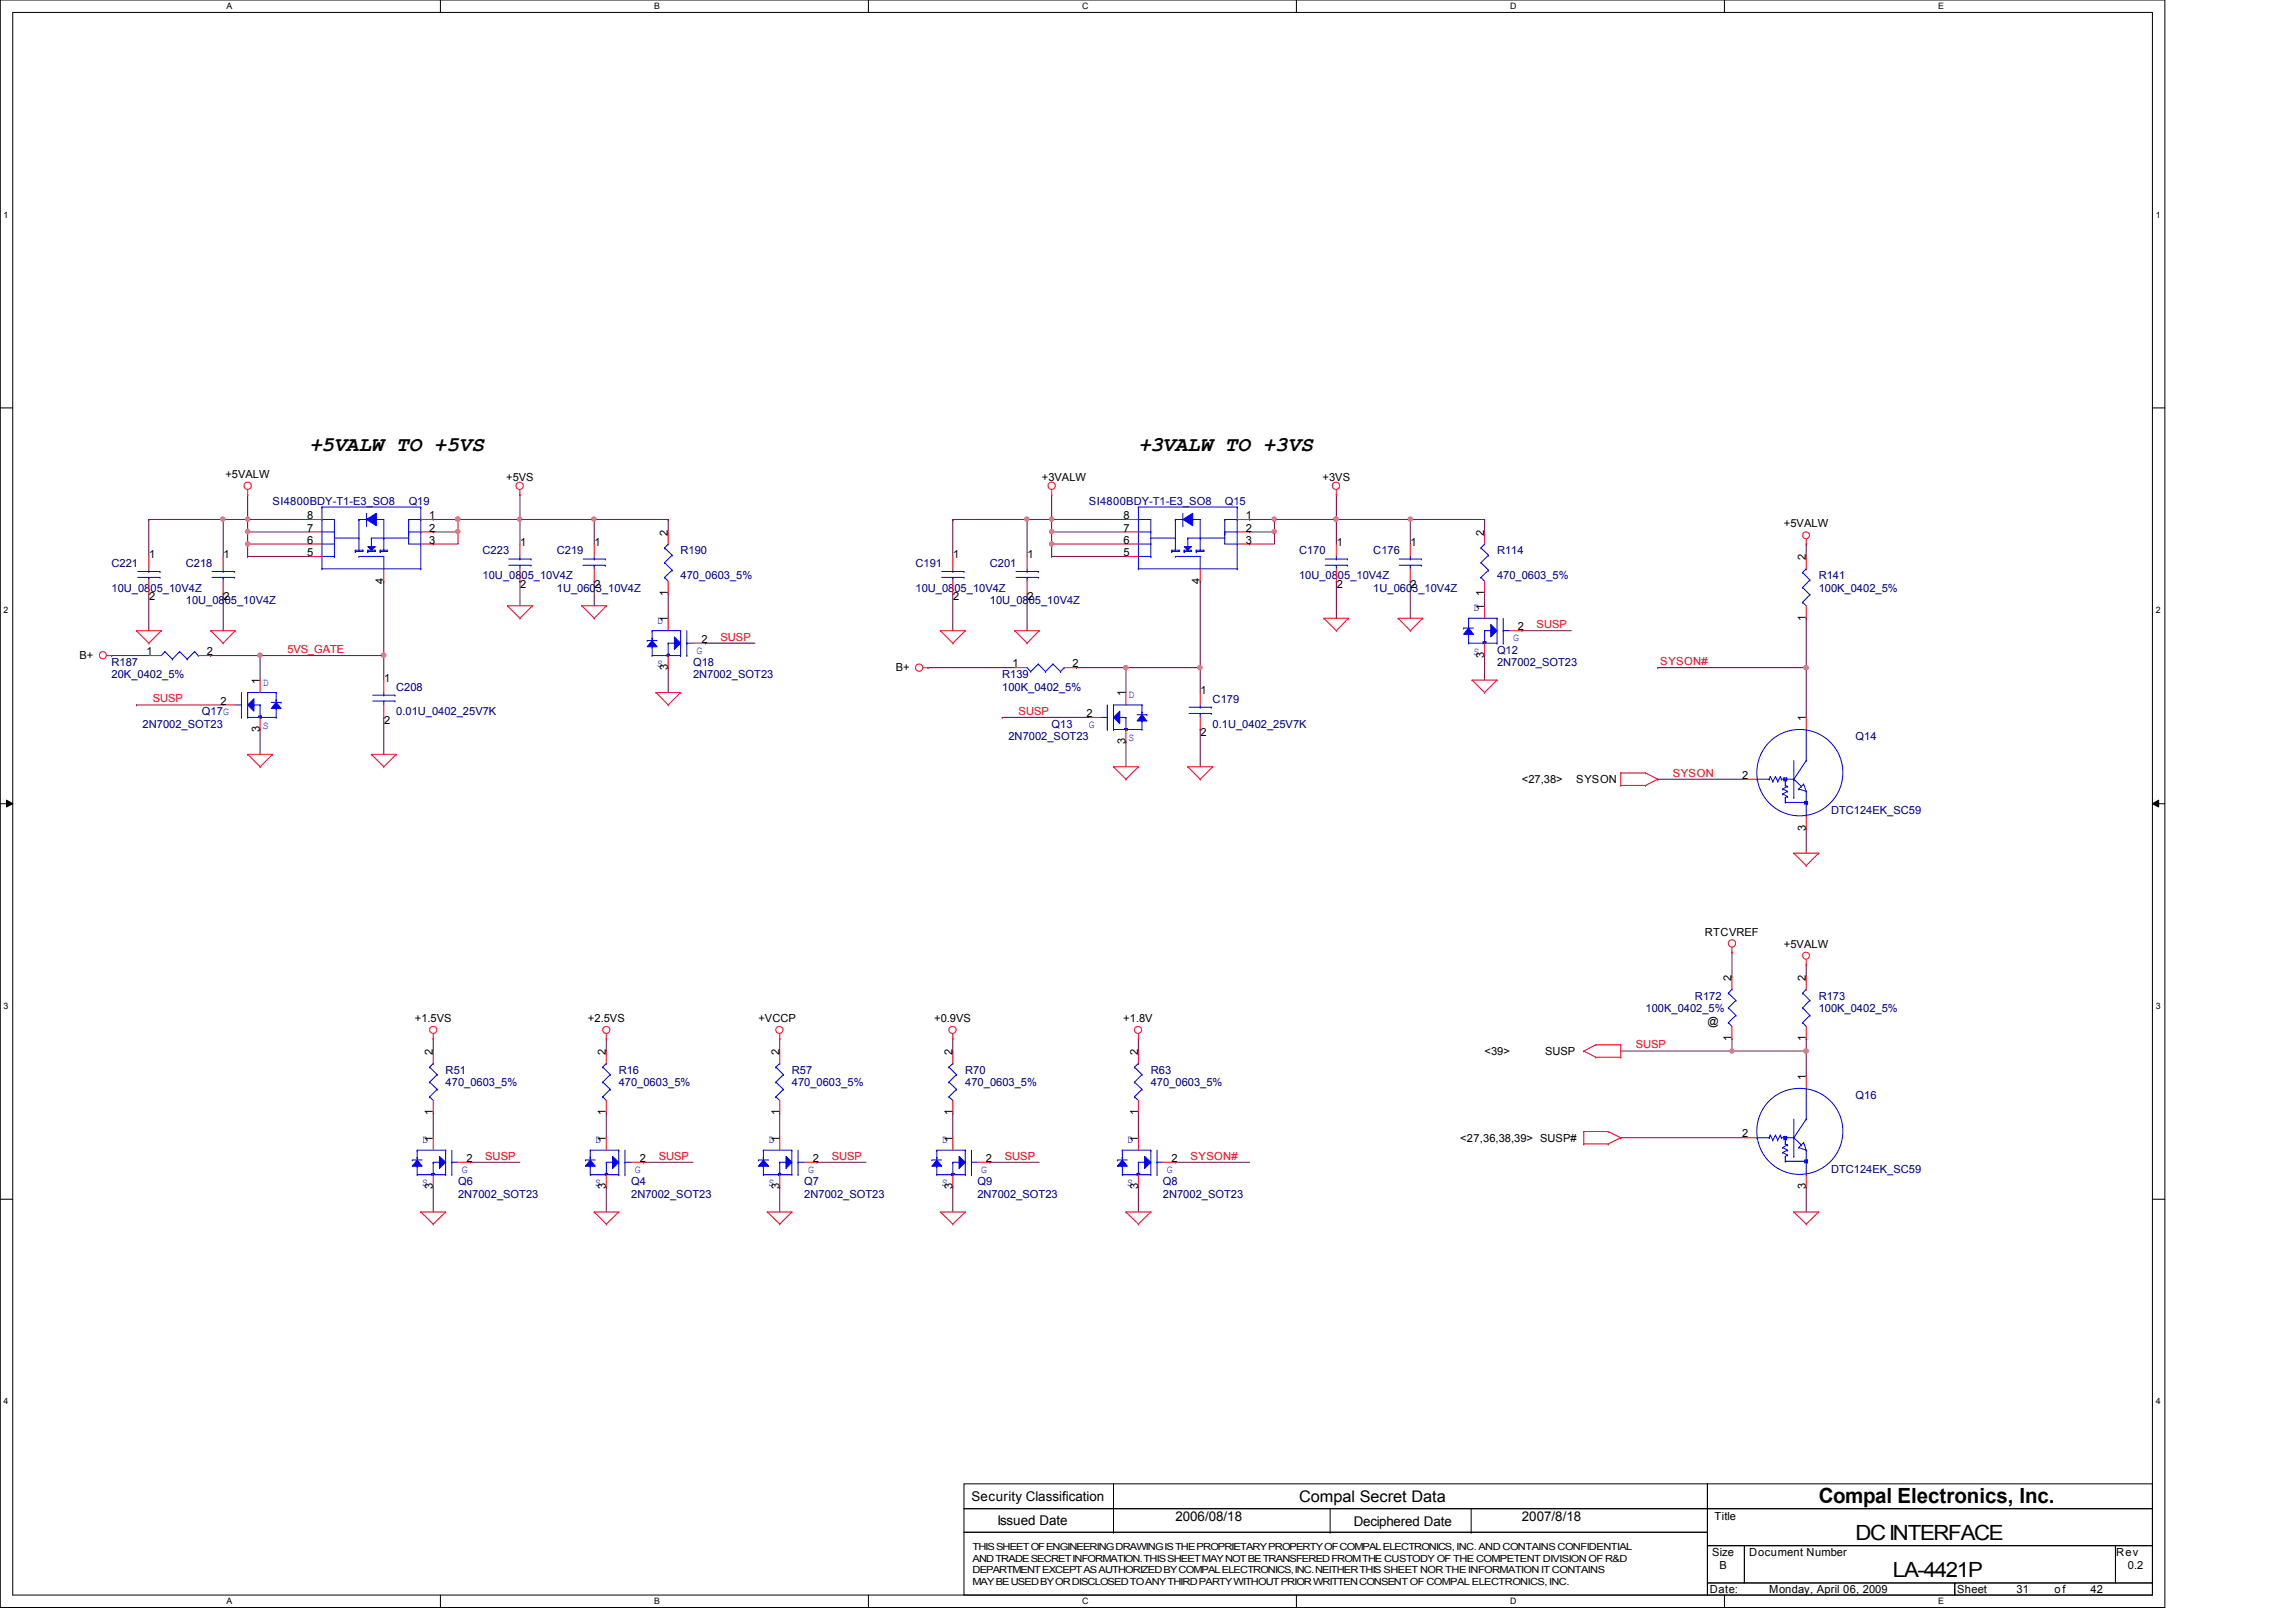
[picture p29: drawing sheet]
<svg xmlns="http://www.w3.org/2000/svg" width="297mm" height="210mm" viewBox="0 0 297 210" stroke-linecap="round" stroke-linejoin="round" font-family="sans-serif">
<defs><g id="words">
<g font-size="2.7">
<text x="40" y="58.3">+5VALW TO +5VS</text>
<text x="147.3" y="58.3">+3VALW TO +3VS</text>
<text x="235.3" y="194.6">Compal Electronics, Inc.</text>
<text x="240.1" y="199.3">DC INTERFACE</text>
<text x="244.9" y="204.1">LA-4421P</text>
</g>
<text font-size="2.1" x="168.1" y="194.4">Compal Secret Data</text>
<g font-size="1.7">
<text x="125.7" y="194.3">Security Classification</text>
<text x="129" y="197.3">Issued Date</text>
<text x="152.1" y="196.8">2006/08/18</text>
<text x="175.1" y="197.5">Deciphered Date</text>
<text x="196.9" y="196.8">2007/8/18</text>
</g>
<g font-size="1.4">
<text x="29.2" y="61.8">+5VALW</text>
<text x="65.5" y="62.2">+5VS</text>
<text x="134.8" y="62.2">+3VALW</text>
<text x="171.1" y="62.2">+3VS</text>
<text x="39.7" y="70.4">6</text>
<text x="39.7" y="72">5</text>
<text x="39.7" y="68.8">7</text>
<text x="39.7" y="67.2">8</text>
<text x="55.5" y="70.4">3</text>
<text x="55.5" y="68.8">2</text>
<text x="55.5" y="67.2">1</text>
<text x="67.3" y="70.6">1</text>
<text x="76.9" y="70.6">1</text>
<text x="86.4" y="69.3" transform="rotate(-90 86.4 69.3)">2</text>
<text x="145.4" y="70.4">6</text>
<text x="145.4" y="72">5</text>
<text x="145.4" y="68.8">7</text>
<text x="145.4" y="67.2">8</text>
<text x="161.2" y="70.4">3</text>
<text x="161.2" y="68.8">2</text>
<text x="161.2" y="67.2">1</text>
<text x="172.9" y="70.6">1</text>
<text x="182.5" y="70.6">1</text>
<text x="192" y="69.3" transform="rotate(-90 192 69.3)">2</text>
<text x="230.8" y="68.2">+5VALW</text>
<text x="19.3" y="72.2">1</text>
<text x="19.3" y="77.7">2</text>
<text x="28.9" y="72.2">1</text>
<text x="28.9" y="77.7">2</text>
<text x="49.6" y="75.5" transform="rotate(-90 49.6 75.5)">4</text>
<text x="67.3" y="76.1">2</text>
<text x="76.9" y="76.1">2</text>
<text x="86.4" y="77.1" transform="rotate(-90 86.4 77.1)">1</text>
<text x="123.3" y="72.2">1</text>
<text x="123.3" y="77.7">2</text>
<text x="132.9" y="72.2">1</text>
<text x="132.9" y="77.7">2</text>
<text x="155.2" y="75.5" transform="rotate(-90 155.2 75.5)">4</text>
<text x="172.9" y="76.1">2</text>
<text x="182.5" y="76.1">2</text>
<text x="192" y="77.1" transform="rotate(-90 192 77.1)">1</text>
<text x="233.6" y="72.5" transform="rotate(-90 233.6 72.5)">2</text>
<text x="86.4" y="80.5" transform="rotate(-90 86.4 80.5)">1</text>
<text x="90.8" y="83.2">2</text>
<text x="192" y="78.9" transform="rotate(-90 192 78.9)">1</text>
<text x="196.4" y="81.6">2</text>
<text x="233.6" y="80.3" transform="rotate(-90 233.6 80.3)">1</text>
<text x="10.3" y="85.2">B+</text>
<text x="19" y="84.8">1</text>
<text x="26.8" y="84.8">2</text>
<text x="33.6" y="88.5" transform="rotate(-90 33.6 88.5)">1</text>
<text x="49.7" y="88.2">1</text>
<text x="86.4" y="86.7" transform="rotate(-90 86.4 86.7)">3</text>
<text x="115.9" y="86.8">B+</text>
<text x="131" y="86.4">1</text>
<text x="138.8" y="86.4">2</text>
<text x="155.3" y="89.8">1</text>
<text x="192" y="85.1" transform="rotate(-90 192 85.1)">3</text>
<text x="28.5" y="91.2">2</text>
<text x="33.6" y="94.7" transform="rotate(-90 33.6 94.7)">3</text>
<text x="49.7" y="93.7">2</text>
<text x="140.5" y="92.8">2</text>
<text x="145.6" y="90.1" transform="rotate(-90 145.6 90.1)">1</text>
<text x="155.3" y="95.3">2</text>
<text x="233.6" y="93.3" transform="rotate(-90 233.6 93.3)">1</text>
<text x="145.6" y="96.3" transform="rotate(-90 145.6 96.3)">3</text>
<text x="196.9" y="101.4">&lt;27,38&gt;</text>
<text x="203.9" y="101.4">SYSON</text>
<text x="225.4" y="100.8">2</text>
<text x="233.6" y="107.5" transform="rotate(-90 233.6 107.5)">3</text>
<text x="220.6" y="121.1">RTCVREF</text>
<text x="230.8" y="122.6">+5VALW</text>
<text x="224" y="126.9" transform="rotate(-90 224 126.9)">2</text>
<text x="233.6" y="126.9" transform="rotate(-90 233.6 126.9)">2</text>
<text x="53.7" y="132.2">+1.5VS</text>
<text x="56" y="136.5" transform="rotate(-90 56 136.5)">2</text>
<text x="76.1" y="132.2">+2.5VS</text>
<text x="78.4" y="136.5" transform="rotate(-90 78.4 136.5)">2</text>
<text x="98.1" y="132.2">+VCCP</text>
<text x="100.8" y="136.5" transform="rotate(-90 100.8 136.5)">2</text>
<text x="120.9" y="132.2">+0.9VS</text>
<text x="123.2" y="136.5" transform="rotate(-90 123.2 136.5)">2</text>
<text x="145.3" y="132.2">+1.8V</text>
<text x="147.2" y="136.5" transform="rotate(-90 147.2 136.5)">2</text>
<text x="192.1" y="136.6">&lt;39&gt;</text>
<text x="199.9" y="136.6">SUSP</text>
<text x="220.9" y="132.6">@</text>
<text x="224" y="134.7" transform="rotate(-90 224 134.7)">1</text>
<text x="233.6" y="134.7" transform="rotate(-90 233.6 134.7)">1</text>
<text x="233.6" y="139.7" transform="rotate(-90 233.6 139.7)">1</text>
<text x="56" y="147.7" transform="rotate(-90 56 147.7)">1</text>
<text x="56" y="144.3" transform="rotate(-90 56 144.3)">1</text>
<text x="78.4" y="147.7" transform="rotate(-90 78.4 147.7)">1</text>
<text x="78.4" y="144.3" transform="rotate(-90 78.4 144.3)">1</text>
<text x="100.8" y="147.7" transform="rotate(-90 100.8 147.7)">1</text>
<text x="100.8" y="144.3" transform="rotate(-90 100.8 144.3)">1</text>
<text x="123.2" y="147.7" transform="rotate(-90 123.2 147.7)">1</text>
<text x="123.2" y="144.3" transform="rotate(-90 123.2 144.3)">1</text>
<text x="147.2" y="147.7" transform="rotate(-90 147.2 147.7)">1</text>
<text x="147.2" y="144.3" transform="rotate(-90 147.2 144.3)">1</text>
<text x="188.9" y="147.8">&lt;27,36,38,39&gt; SUSP#</text>
<text x="225.4" y="147.2">2</text>
<text x="56" y="153.9" transform="rotate(-90 56 153.9)">3</text>
<text x="60.4" y="150.4">2</text>
<text x="78.4" y="153.9" transform="rotate(-90 78.4 153.9)">3</text>
<text x="82.8" y="150.4">2</text>
<text x="100.8" y="153.9" transform="rotate(-90 100.8 153.9)">3</text>
<text x="105.2" y="150.4">2</text>
<text x="123.2" y="153.9" transform="rotate(-90 123.2 153.9)">3</text>
<text x="127.5" y="150.4">2</text>
<text x="147.2" y="153.9" transform="rotate(-90 147.2 153.9)">3</text>
<text x="151.6" y="150.4">2</text>
<text x="233.6" y="153.9" transform="rotate(-90 233.6 153.9)">3</text>
<text x="221.8" y="196.8">Title</text>
<text x="221.5" y="201.4">Size</text>
<text x="222.5" y="203">B</text>
<text x="226.3" y="201.4">Document Number</text>
<text x="273.8" y="201.4">Rev</text>
<text x="275.3" y="203">0.2</text>
<text x="221.2" y="206.2">Date:</text>
<text x="228.9" y="206.2">Monday, April 06, 2009</text>
<text x="253.2" y="206.2">Sheet</text>
<text x="260.9" y="206.2">31</text>
<text x="265.8" y="206.2">of</text>
<text x="270.5" y="206.2">42</text>
</g>
<g font-size="1.4" fill="#000080">
<text x="35.3" y="65.4">SI4800BDY-T1-E3_SO8</text>
<text x="52.9" y="65.4">Q19</text>
<text x="140.9" y="65.4">SI4800BDY-T1-E3_SO8</text>
<text x="158.5" y="65.4">Q15</text>
<text x="62.4" y="71.8">C223</text>
<text x="72" y="71.8">C219</text>
<text x="88.1" y="71.8">R190</text>
<text x="168.1" y="71.8">C170</text>
<text x="177.7" y="71.8">C176</text>
<text x="193.7" y="71.8">R114</text>
<text x="14.4" y="73.4">C221</text>
<text x="14.4" y="76.6">10U_0805_10V4Z</text>
<text x="24" y="73.4">C218</text>
<text x="62.4" y="75">10U_0805_10V4Z</text>
<text x="72" y="76.6">1U_0603_10V4Z</text>
<text x="88.1" y="75">470_0603_5%</text>
<text x="118.4" y="73.4">C191</text>
<text x="118.4" y="76.6">10U_0805_10V4Z</text>
<text x="128.1" y="73.4">C201</text>
<text x="168.1" y="75">10U_0805_10V4Z</text>
<text x="177.7" y="76.6">1U_0603_10V4Z</text>
<text x="193.7" y="75">470_0603_5%</text>
<text x="235.3" y="75">R141</text>
<text x="235.3" y="76.6">100K_0402_5%</text>
<text x="24" y="78.2">10U_0805_10V4Z</text>
<text x="128.1" y="78.2">10U_0805_10V4Z</text>
<text x="14.4" y="86.2">R187</text>
<text x="14.4" y="87.8">20K_0402_5%</text>
<text x="51.3" y="89.4">C208</text>
<text x="89.7" y="86.2">Q18</text>
<text x="89.7" y="87.8">2N7002_SOT23</text>
<text x="129.7" y="87.8">R139</text>
<text x="129.7" y="89.4">100K_0402_5%</text>
<text x="193.7" y="84.6">Q12</text>
<text x="193.7" y="86.2">2N7002_SOT23</text>
<text x="18.5" y="94.2">2N7002_SOT23</text>
<text x="26.1" y="92.6">Q17G</text>
<text x="51.3" y="92.6">0.01U_0402_25V7K</text>
<text x="130.5" y="95.8">2N7002_SOT23</text>
<text x="136.1" y="94.2">Q13</text>
<text x="156.9" y="91">C179</text>
<text x="156.9" y="94.2">0.1U_0402_25V7K</text>
<text x="240.1" y="95.8">Q14</text>
<text x="236.9" y="105.4">DTC124EK_SC59</text>
<text x="212.9" y="131">100K_0402_5%</text>
<text x="219.3" y="129.4">R172</text>
<text x="235.3" y="129.4">R173</text>
<text x="235.3" y="131">100K_0402_5%</text>
<text x="57.7" y="139">R51</text>
<text x="57.7" y="140.6">470_0603_5%</text>
<text x="80" y="139">R16</text>
<text x="80" y="140.6">470_0603_5%</text>
<text x="102.4" y="139">R57</text>
<text x="102.4" y="140.6">470_0603_5%</text>
<text x="124.9" y="139">R70</text>
<text x="124.9" y="140.6">470_0603_5%</text>
<text x="148.9" y="139">R63</text>
<text x="148.9" y="140.6">470_0603_5%</text>
<text x="240.1" y="142.2">Q16</text>
<text x="59.3" y="153.4">Q6</text>
<text x="59.3" y="155">2N7002_SOT23</text>
<text x="81.7" y="153.4">Q4</text>
<text x="81.7" y="155">2N7002_SOT23</text>
<text x="104.1" y="153.4">Q7</text>
<text x="104.1" y="155">2N7002_SOT23</text>
<text x="126.4" y="153.4">Q9</text>
<text x="126.4" y="155">2N7002_SOT23</text>
<text x="150.4" y="153.4">Q8</text>
<text x="150.4" y="155">2N7002_SOT23</text>
<text x="236.9" y="151.8">DTC124EK_SC59</text>
</g>
<g font-size="1.4" fill="#00f">
<text x="85" y="80.7">D</text>
<text x="190.6" y="79.1">D</text>
<text x="195.7" y="83">G</text>
<text x="34" y="88.7">D</text>
<text x="85" y="86.3">S</text>
<text x="90.1" y="84.6">G</text>
<text x="190.6" y="84.7">S</text>
<text x="34" y="94.3">S</text>
<text x="140.9" y="94.1">G</text>
<text x="146" y="90.3">D</text>
<text x="146" y="95.9">S</text>
<text x="54.6" y="147.9">D</text>
<text x="77" y="147.9">D</text>
<text x="99.4" y="147.9">D</text>
<text x="121.8" y="147.9">D</text>
<text x="145.8" y="147.9">D</text>
<text x="54.6" y="153.5">S</text>
<text x="59.7" y="151.8">G</text>
<text x="77" y="153.5">S</text>
<text x="82.1" y="151.8">G</text>
<text x="99.4" y="153.5">S</text>
<text x="104.6" y="151.8">G</text>
<text x="121.8" y="153.5">S</text>
<text x="127" y="151.8">G</text>
<text x="145.8" y="153.5">S</text>
<text x="151" y="151.8">G</text>
</g>
<g font-size="1.4" fill="#f00">
<text x="93.2" y="82.9">SUSP</text>
<text x="198.8" y="81.3">SUSP</text>
<text x="37.2" y="84.5">5VS_GATE</text>
<text x="214.8" y="86.1">SYSON#</text>
<text x="19.8" y="90.9">SUSP</text>
<text x="131.8" y="92.5">SUSP</text>
<text x="216.4" y="100.5">SYSON</text>
<text x="211.6" y="135.7">SUSP</text>
<text x="62.8" y="150.1">SUSP</text>
<text x="85.2" y="150.1">SUSP</text>
<text x="107.6" y="150.1">SUSP</text>
<text x="130" y="150.1">SUSP</text>
<text x="154" y="150.1">SYSON#</text>
</g>
<g font-size="1.3">
<text x="125.8" y="202.1">AND TRADE SECRET INFORMATION. THIS SHEET MAY NOT BETRANSFERED FROM THE CUSTODY OF THE COMPETENT DIVISION OF R&amp;D</text>
<text x="125.8" y="200.6">THIS SHEET OF ENGINEERING DRAWING IS THE PROPRIETARY PROPERTY OF COMPAL ELECTRONICS, INC. AND CONTAINS CONFIDENTIAL</text>
<text x="125.8" y="203.6">DEPARTMENT EXCEPT AS AUTHORIZED BY COMPAL ELECTRONICS, INC. NEITHER THIS SHEET NOR THE INFORMATION IT CONTAINS</text>
<text x="125.8" y="205.1">MAY BE USED BY OR DISCLOSED TO ANY THIRD PARTY WITHOUT PRIOR WRITTEN CONSENT OF COMPAL ELECTRONICS, INC.</text>
</g>
<g font-size="1.1">
<text x="29.3" y="1.1">A</text>
<text x="84.6" y="1.1">B</text>
<text x="140" y="1.1">C</text>
<text x="195.4" y="1.1">D</text>
<text x="250.7" y="1.1">E</text>
<text x=".5" y="28.2">1</text>
<text x="278.9" y="28.2">1</text>
<text x=".5" y="79.3">2</text>
<text x="278.9" y="79.3">2</text>
<text x=".5" y="130.6">3</text>
<text x="278.9" y="130.6">3</text>
<text x=".5" y="181.7">4</text>
<text x="278.9" y="181.7">4</text>
<text x="29.3" y="207.6">A</text>
<text x="84.6" y="207.6">B</text>
<text x="140" y="207.6">C</text>
<text x="195.4" y="207.6">D</text>
<text x="250.7" y="207.6">E</text>
</g>
</g></defs>
<path d="M0 0h280.1v208h-280.1zM1.6 1.6h276.9v204.8h-276.9z" fill="none" stroke="#000" stroke-width=".13"/>
<g fill="#fff">
<path d="M29.3 .2h.7v1.2h-.7z"/>
<path d="M29.3 206.6h.7v1.2h-.7z"/>
</g>
<path d="M57 0v1.6M57 206.4v1.6" fill="none" stroke="#000" stroke-width=".13"/>
<g fill="#fff">
<path d="M84.6 .2h.7v1.2h-.7z"/>
<path d="M84.6 206.6h.7v1.2h-.7z"/>
</g>
<path d="M112.3 0v1.6M112.3 206.4v1.6" fill="none" stroke="#000" stroke-width=".13"/>
<g fill="#fff">
<path d="M140 .2h.8v1.2h-.8z"/>
<path d="M140 206.6h.8v1.2h-.8z"/>
</g>
<path d="M167.7 0v1.6M167.7 206.4v1.6" fill="none" stroke="#000" stroke-width=".13"/>
<g fill="#fff">
<path d="M195.4 .2h.7v1.2h-.7z"/>
<path d="M195.4 206.6h.7v1.2h-.7z"/>
</g>
<path d="M223.1 0v1.6M223.1 206.4v1.6" fill="none" stroke="#000" stroke-width=".13"/>
<g fill="#fff">
<path d="M250.7 .2h.8v1.2h-.8z"/>
<path d="M250.7 206.6h.8v1.2h-.8z"/>
<path d="M.5 27.2h.6v1.2h-.6z"/>
<path d="M278.9 27.2h.6v1.2h-.6z"/>
<path d="M.5 78.4h.6v1.1h-.6z"/>
<path d="M278.9 78.4h.6v1.1h-.6z"/>
</g>
<path d="M0 52.8h1.6M278.5 52.8h1.6" fill="none" stroke="#000" stroke-width=".13"/>
<g fill="#fff">
<path d="M.5 129.6h.6v1.2h-.6z"/>
<path d="M278.9 129.6h.6v1.2h-.6z"/>
</g>
<path d="M0 104h1.6M.8 103.5l.8 .5-.8 .4zM278.5 104l.8-.5v.9zM278.5 104h1.6" fill="none" stroke="#000" stroke-width=".13"/>
<path d="M.8 103.5l.8 .5-.8 .4zM278.5 104l.8-.5v.9z" fill="#000"/>
<g fill="#fff">
<path d="M.5 180.8h.6v1.1h-.6z"/>
<path d="M278.9 180.8h.6v1.1h-.6z"/>
</g>
<g fill="none" stroke="#000" stroke-width=".13">
<path d="M0 155.2h1.6M278.5 155.2h1.6M124.7 192h96.2v3.2h-96.2zM124.7 195.2h96.2v3.1h-96.2zM124.7 198.3h96.2v8.1h-96.2zM144.1 195.2h.1M144.1 198.3h.1M144.1 192v6.3M172.1 198.3h.1M172.1 195.2v3.1M190.3 198.3h.1M190.3 195.2v3.1"/>
<path d="M220.9 192h57.6v3.2h-57.6zM220.9 195.2h57.6v4.8h-57.6zM220.9 200h4.8v4.9h-4.8zM220.9 204.9h32v1.5h-32zM225.7 200h48v4.9h-48zM252.9 204.9h25.6v1.5h-25.6zM273.7 200h4.8v4.9h-4.8z"/>
</g>
<g fill="none" stroke="#800040" stroke-width=".13">
<path d="M19.3 76.8h.1M19.3 67.2h.1M19.3 67.2h20.7M19.3 67.2v4.8M19.3 76.8v4.8M28.9 67.2h.1M28.9 76.8h.1M28.9 67.2v4.8M28.9 76.8v4.8M32 70.4h.1M32 72h.1M32 64h.1"/>
<path d="M32 68.8h.1M32 67.2h.1M32 70.4h8M32 72h8M32 68.8h8M32 64v8M49.7 75.2h.1M49.7 75.2v12.8M56 70.4h.1M56 68.8h.1M56 67.2h.1M56 67.2h30.4"/>
<path d="M56 68.8h3.3M59.3 67.2h.1M59.3 68.8h.1M59.3 67.2v3.2h-3.3M67.3 67.2h.1M67.3 75.2h.1M67.3 64h.1M67.3 64v6.4M67.3 75.2v3.2M76.9 75.2h.1M76.9 67.2h.1M76.9 67.2v3.2"/>
<path d="M76.9 75.2v3.2M86.4 67.2h.1M86.4 76.8h.1M86.4 67.2v1.6M86.4 76.8v3.2M123.3 76.8h.1M123.3 67.2h.1M123.3 67.2h22.4M123.3 67.2v4.8M123.3 76.8v4.8M132.9 76.8h.1M132.9 67.2h.1"/>
<path d="M132.9 67.2v4.8M132.9 76.8v4.8M136.1 64h.1M136.1 70.4h.1M136.1 68.8h.1M136.1 72h.1M136.1 67.2h.1M136.1 70.4h9.6M136.1 72h9.6M136.1 64v8M136.1 68.8h9.6M155.3 75.2h.1"/>
<path d="M155.3 75.2v14.4M161.7 70.4h.1M161.7 67.2h.1M161.7 68.8h.1M161.7 67.2h30.4M161.7 68.8h3.2M164.9 68.8h.1M164.9 67.2h.1M164.9 67.2v3.2h-3.2M172.9 75.2h.1M172.9 67.2h.1M172.9 64h.1"/>
<path d="M172.9 64v6.4M172.9 75.2v4.8M182.5 75.2h.1M182.5 67.2h.1M182.5 67.2v3.2M182.5 75.2v4.8M192.1 76.8h.1M192.1 67.2h.1M192.1 67.2v1.6M192.1 76.8v1.6M233.7 70.4h.1M233.7 70.4v1.6"/>
<path d="M14.4 84.8h.1M14.4 84.8h4.9M17.6 91.2h.1M17.6 91.2h11.3M27.3 84.8h.1M27.3 84.8h22.4M33.7 94.4h.1M33.7 84.8h.1M33.7 84.8v3.2M33.7 94.4v3.2M49.7 84.8h.1M49.7 92.8h.1"/>
<path d="M49.7 92.8v4.8M86.4 86.4h.1M86.4 86.4v3.2M91.3 83.2h.1M91.3 83.2h6.4M120.1 86.4h.1M120.1 86.4h11.2M129.7 92.8h.1M129.7 92.8h11.2M139.3 86.4h.1M139.3 86.4h16M145.7 96h.1"/>
<path d="M145.7 86.4h.1M145.7 86.4v3.2M145.7 96v3.2M155.3 86.4h.1M155.3 94.4h.1M155.3 94.4v4.8M192.1 84.8h.1M192.1 84.8v3.2M196.9 81.6h.1M196.9 81.6h6.4M214.5 86.4h.1M214.5 86.4h19.2"/>
<path d="M233.7 80h.1M233.7 86.4h.1M233.7 80v12.8M214.5 100.8h.1M214.5 100.8h11.2M233.7 107.2h.1M233.7 107.2v3.2M56 134.4h.1M56 134.4v1.6M78.4 134.4h.1M78.4 134.4v1.6M100.9 134.4h.1"/>
<path d="M100.9 134.4v1.6M123.3 134.4h.1M123.3 134.4v1.6M147.3 134.4h.1M147.3 134.4v1.6M209.7 136h.1M209.7 136h24M224.1 136h.1M224.1 134.4h.1M224.1 123.2h.1M224.1 123.2v3.2M224.1 134.4v1.6"/>
<path d="M233.7 124.8h.1M233.7 136h.1M233.7 134.4h.1M233.7 124.8v1.6M233.7 134.4v4.8M56 153.6h.1M56 144h.1M56 144v3.2M56 153.6v3.2M60.9 150.4h.1M60.9 150.4h6.4M78.4 153.6h.1"/>
<path d="M78.4 144h.1M78.4 144v3.2M78.4 153.6v3.2M83.3 150.4h.1M83.3 150.4h6.4M100.9 153.6h.1M100.9 144h.1M100.9 144v3.2M100.9 153.6v3.2M105.7 150.4h.1M105.7 150.4h6.4M123.3 153.6h.1"/>
<path d="M123.3 144h.1M123.3 144v3.2M123.3 153.6v3.2M128.1 150.4h.1M128.1 150.4h6.3M147.3 153.6h.1M147.3 144h.1M147.3 144v3.2M147.3 153.6v3.2M152.1 150.4h.1M152.1 150.4h9.6M209.7 147.2h.1"/>
<path d="M209.7 147.2h16M233.7 153.6h.1M233.7 153.6v3.2"/>
</g>
<g fill="none" stroke="#f00" stroke-width=".13">
<path d="M32 64h.1M32 63.4v.6M65.7 78.4h.1M65.7 78.4h3.2M65.7 78.4l1.6 1.6M67.3 64h.1M67.3 63.4v.6M68.9 78.4h.1M68.9 78.4l-1.6 1.6M75.3 78.4h.1M75.3 78.4h3.1M75.3 78.4l1.6 1.6"/>
<path d="M78.4 78.4h.1M78.4 78.4l-1.5 1.6M136.1 64h.1M136.1 63.4v.6M172.9 64h.1M172.9 63.4v.6M172.9 70.4v1.6M172.9 73.6v1.6M233.7 70.4h.1M233.7 69.8v.6M13.8 84.8h.6M14.4 84.8h.1"/>
<path d="M17.6 81.6h.1M17.6 81.6h3.3M17.6 81.6l1.7 1.6M19.3 83.2h.1M20.9 81.6h.1M20.9 81.6l-1.6 1.6M27.3 81.6h.1M27.3 81.6h3.1M27.3 81.6l1.6 1.6M28.9 83.2h.1M30.4 81.6h.1M30.4 81.6l-1.5 1.6"/>
<path d="M32 97.6h.1M32 97.6h3.3M32 97.6l1.7 1.6M33.7 99.2h.1M35.3 97.6h.1M35.3 97.6l-1.6 1.6M48 97.6h.1M48 97.6h3.3M48 97.6l1.7 1.6M49.7 99.2h.1M51.3 97.6h.1M51.3 97.6l-1.6 1.6"/>
<path d="M67.3 80h.1M76.9 80h.1M84.9 89.6h.1M84.9 89.6h3.1M84.9 89.6l1.5 1.6M86.4 91.2h.1M88 89.6h.1M88 89.6l-1.6 1.6M119.4 86.4h.7M120.1 86.4h.1M121.7 81.6h.1M121.7 81.6h3.2"/>
<path d="M121.7 81.6l1.6 1.6M123.3 83.2h.1M124.9 81.6h.1M124.9 81.6l-1.6 1.6M131.3 81.6h.1M131.3 81.6h3.1M131.3 81.6l1.6 1.6M132.9 83.2h.1M134.4 81.6h.1M134.4 81.6l-1.5 1.6M144.1 99.2h.1M144.1 99.2h3.2"/>
<path d="M144.1 99.2l1.6 1.6M147.3 99.2h.1M147.3 99.2l-1.6 1.6M153.7 99.2h.1M153.7 99.2h3.2M153.7 99.2l1.6 1.6M156.9 99.2h.1M156.9 99.2l-1.6 1.6M171.3 80h.1M171.3 80h3.2M171.3 80l1.6 1.6M172.9 81.6h.1"/>
<path d="M174.5 80h.1M174.5 80l-1.6 1.6M180.9 80h.1M180.9 80h3.2M180.9 80l1.6 1.6M182.5 81.6h.1M184.1 80h.1M184.1 80l-1.6 1.6M190.5 88h.1M190.5 88h3.2M190.5 88l1.6 1.6M192.1 89.6h.1"/>
<path d="M193.7 88h.1M193.7 88l-1.6 1.6M145.7 100.8h.1M155.3 100.8h.1M209.7 100h.1M209.7 101.6h.1M209.7 100v1.6M209.7 100h3.2M209.7 101.6h3.2M212.9 100h.1M212.9 101.6h.1M212.9 100l1.6 .8"/>
<path d="M214.5 100.8h.1M214.5 100.8l-1.6 .8M232.1 110.4h.1M232.1 110.4h3.2M232.1 110.4l1.6 1.6M233.7 112h.1M235.3 110.4h.1M235.3 110.4l-1.6 1.6M56 134.4h.1M56 133.8v.6M78.4 134.4h.1M78.4 133.8v.6"/>
<path d="M100.9 134.4h.1M100.9 133.8v.6M123.3 134.4h.1M123.3 133.8v.6M147.3 134.4h.1M147.3 133.8v.6M204.9 136h.1M204.9 136l1.6 .8M206.5 136.8h.1M206.5 135.2h.1M206.5 136.8h3.2M206.5 135.2h3.2"/>
<path d="M206.5 135.2l-1.6 .8M209.7 136.8h.1M209.7 135.2h.1M209.7 135.2v1.6M224.1 123.2h.1M224.1 122.6v.6M233.7 124.8h.1M233.7 124.2v.6M54.4 156.8h.1M54.4 156.8h3.3M54.4 156.8l1.6 1.6M56 158.4h.1"/>
<path d="M57.7 156.8h.1M57.7 156.8l-1.7 1.6M76.9 156.8h.1M76.9 156.8h3.1M76.9 156.8l1.5 1.6M78.4 158.4h.1M80 156.8h.1M80 156.8l-1.6 1.6M99.3 156.8h.1M99.3 156.8h3.1M99.3 156.8l1.6 1.6M100.9 158.4h.1"/>
<path d="M102.4 156.8h.1M102.4 156.8l-1.5 1.6M121.7 156.8h.1M121.7 156.8h3.2M121.7 156.8l1.6 1.6M123.3 158.4h.1M124.9 156.8h.1M124.9 156.8l-1.6 1.6M145.7 156.8h.1M145.7 156.8h3.2M145.7 156.8l1.6 1.6M147.3 158.4h.1"/>
<path d="M148.9 156.8h.1M148.9 156.8l-1.6 1.6M204.9 148h.1M204.9 146.4h.1M204.9 148h3.2M204.9 146.4v1.6M204.9 146.4h3.2M208.1 148h.1M208.1 146.4h.1M208.1 146.4l1.6 .8M209.7 147.2h.1M209.7 147.2l-1.6 .8"/>
<path d="M232.1 156.8h.1M232.1 156.8h3.2M232.1 156.8l1.6 1.6M233.7 158.4h.1M235.3 156.8h.1M235.3 156.8l-1.6 1.6"/>
<circle cx="32" cy="62.9" r=".47"/>
<circle cx="67.2" cy="62.9" r=".47"/>
<circle cx="136" cy="62.9" r=".47"/>
<circle cx="172.8" cy="62.9" r=".47"/>
<circle cx="233.6" cy="69.3" r=".45"/>
<circle cx="13.3" cy="84.8" r=".46"/>
<circle cx="118.9" cy="86.4" r=".47"/>
<circle cx="56" cy="133.3" r=".46"/>
<circle cx="78.4" cy="133.3" r=".46"/>
<circle cx="100.8" cy="133.3" r=".46"/>
<circle cx="123.2" cy="133.3" r=".46"/>
<circle cx="147.2" cy="133.3" r=".46"/>
<circle cx="224.1" cy="122.1" r=".47"/>
<circle cx="233.6" cy="123.7" r=".45"/>
</g>
<path d="M171.4 73.2h2.9M171.4 72.3h2.9M172.9 72.3h.1M172.9 73.2h.1M172.9 72v.3M172.9 73.2v.4M174.3 73.2h.1M174.3 72.3h.1" fill="none" stroke="#00f" stroke-width=".13"/>
<path d="M101.7 149.6l.7 .8-.7 .8z" fill="#00f"/>
<path d="M101.7 149.6l.7 .8-.7 .8z" fill="none" stroke="#00f" stroke-width=".13"/>
<path d="M98.8 150.1l.6 .8h-1.3z" fill="#00f"/>
<g fill="none" stroke="#00f" stroke-width=".13">
<path d="M191.6 74.7h.1M191.6 72.8h.1M191.6 70.9h.1M191.6 74.7l.5 .5M191.6 72.8l1 1M191.6 70.9l1 .9M192.1 70.4h.1M192.1 70.4l-.5 .5M192.6 73.8h.1M192.6 71.8h.1M192.6 73.8l-1 .9M192.6 71.8l-1 1"/>
<path d="M78 138.1h.1M78 138.1l.9 1M78.4 137.6h.1M78.4 137.6l-.4 .5M78.9 139.1h.1M78.9 139.1l-.9 .9M78 141.9h.1M78 140h.1M78 141.9l.4 .5M78 140l.9 1M78.9 141h.1M78.9 141l-.9 .9"/>
<path d="M98.1 150.1h.1M98.1 150.1h1.3M98.8 150.1l.6 .8h-1.3zM98.8 148.8h.1M98.8 149.8h.1M98.8 152h.1M98.8 150.9h.1M98.8 148.8h3.6M98.8 152h3.6M98.8 148.8v1.3M98.8 150.9v1.1M100.7 151.8h.1"/>
<path d="M100.7 152h.1M100.7 151.8h.3M100.7 151.8v.2M100.9 152h.1M100.9 150.4h.1M100.9 150.4v1.6M100.9 150.4h.8M101 151.8h.1M101 151.8v.2M101.7 150.4h.1M102.4 148.8h.1M102.4 152h.1"/>
<path d="M102.4 148.8v3.2M103.2 150.4h.1M103.2 152h.1M103.2 150.4h.9M103.2 148.8v3.2"/>
</g>
<path d="M192.1 68.8v1.6M192.1 75.2v1.6M78.4 136v1.6M78.4 142.4v1.6M100.9 147.2v1.6M100.9 152v1.6M104.1 150.4h1.6" fill="none" stroke="#f00" stroke-width=".13"/>
<path d="M79.2 149.6l.8 .8-.8 .8z" fill="#00f"/>
<path d="M79.2 149.6l.8 .8-.8 .8z" fill="none" stroke="#00f" stroke-width=".13"/>
<path d="M76.4 150.1l.6 .8h-1.3z" fill="#00f"/>
<g fill="none" stroke="#00f" stroke-width=".13">
<path d="M27.4 74.7h2.9M27.4 74h2.9M28.9 74h.1M28.9 74.7h.1M28.9 73.6v.4M28.9 74.7v.5M30.3 74.7h.1M30.3 74h.1M132.9 86.4l.4 .5M133.3 86.9h.1M134.3 85.9h.1M134.3 85.9l-1 1"/>
<path d="M134.3 85.9l1 1M135.3 86.9h.1M136.2 85.9h.1M136.2 85.9l-.9 1M136.2 85.9l1 1M137.2 86.9h.1M137.7 86.4h.1M137.7 86.4l-.5 .5M55.6 138.1h.1M55.6 138.1l1 1M56 137.6h.1M56 137.6l-.4 .5"/>
<path d="M56.6 139.1h.1M56.6 139.1l-1 .9M146.8 138.1h.1M146.8 138.1l.9 1M147.3 137.6h.1M147.3 137.6l-.5 .5M147.7 139.1h.1M147.7 139.1l-.9 .9M55.6 141.9h.1M55.6 140h.1M55.6 141.9l.4 .5M55.6 140l1 1"/>
<path d="M56.6 141h.1M56.6 141l-1 .9M75.7 150.1h.1M75.7 150.1h1.3M76.4 150.1l.6 .8h-1.3zM76.4 148.8h.1M76.4 149.8h.1M76.4 152h.1M76.4 150.9h.1M76.4 148.8h3.6M76.4 152h3.6M76.4 148.8v1.3"/>
<path d="M76.4 150.9v1.1M78.3 151.8h.1M78.3 152h.1M78.3 151.8h.3M78.3 151.8v.2M78.4 152h.1M78.4 150.4h.1M78.4 150.4v1.6M78.4 150.4h.8M78.6 151.8h.1M78.6 151.8v.2M79.2 150.4h.1"/>
<path d="M80 148.8h.1M80 152h.1M80 148.8v3.2M80.9 150.4h.1M80.9 152h.1M80.9 150.4h.8M80.9 148.8v3.2M146.8 141.9h.1M146.8 140h.1M146.8 141.9l.5 .5M146.8 140l.9 1M147.7 141h.1"/>
<path d="M147.7 141l-.9 .9M227.3 147.2h.1M227.3 147.2h1.6M228.9 147.2h.1M229 146.9h.1M229 146.9l.4 .6M229 146.9l-.1 .3M229.4 147.5h.1M229.7 146.9h.1M229.7 146.9l.3 .6M229.7 146.9l-.3 .6M230 147.5h.1"/>
<path d="M230.3 146.9h.1M230.3 146.9l.2 .3M230.3 146.9l-.3 .6M230.5 147.2h.1M230.5 147.2h1.6M230.6 148.5h.1M230.6 149.1h.1M230.6 148.5l.7 .3M230.6 149.1l.7 .4M230.8 147.1h.1M230.8 147.4h.1M230.8 147.4h.3"/>
<path d="M230.8 147.1h.3M230.8 147.1v.3M231 148h.1M231 149.6h.1M231 150.3h.1M231 147.2v.8M231 149.6v.7M231 148l.3 .2M231 150.3h2.7M231.1 147.4h.1M231.1 147.1h.1M231.1 147.1v.3"/>
<path d="M231.3 148.2h.1M231.3 148.8h.1M231.3 149.5h.1M231.3 148.2l-.7 .3M231.3 148.8l-.7 .3M231.3 149.5l-.3 .1M232.1 147.2h.1M232.1 149.6h.1M232.1 144.8v4.8M232.1 147.2l.9 1M232.7 148.5h.1M232.7 148.5l1 .3"/>
<path d="M233 148.2h.1M233.3 147.9h.1M233.3 147.9l.4 .9M233.3 147.9l-.6 .6M233.5 150.1h.1M233.5 150.4h.1M233.5 150.4h.3M233.5 150.1h.3M233.5 150.1v.3M233.7 144.8h.1M233.7 152h.1M233.7 150.3h.1"/>
<path d="M233.7 148.8h.1M233.7 140.8v4M233.7 148.8v3.2M233.7 144.8l-1.6 2.4M233.8 150.1h.1M233.8 150.4h.1M233.8 150.1v.3"/>
<circle cx="232.8" cy="146.4" r="5.6"/>
</g>
<g fill="none" stroke="#f00" stroke-width=".13">
<path d="M28.9 72v1.6M28.9 75.2v1.6M131.3 86.4h1.6M137.7 86.4h1.6M56 136v1.6M147.3 136v1.6M233.7 139.2v1.6M56 142.4v1.6M78.4 147.2v1.6M78.4 152v1.6M81.7 150.4h1.6M147.3 142.4v1.6"/>
<path d="M225.7 147.2h1.6M233.7 152v1.6"/>
</g>
<path d="M47.4 67.2l1.3-.8v1.6z" fill="#00f"/>
<path d="M47.4 67.2l1.3-.8v1.6z" fill="none" stroke="#00f" stroke-width=".13"/>
<path d="M47.6 70.7h1l-.6 .5z" fill="#00f"/>
<g fill="none" stroke="#00f" stroke-width=".13">
<path d="M41.7 67.2h.1M41.7 65.6h.1M41.7 73.6h.1M41.7 72h1.6M41.7 67.2h1.6v4.8M41.7 68.8h1.6M41.7 65.6h12.7M41.7 65.6v8M41.7 73.6h12.7M41.7 70.4h1.6M43.3 72h.1M43.3 70.4h.1"/>
<path d="M43.3 68.8h.1M43.3 69.6h3.1M46 71.4h.1M46 71.2h.1M46 71.2h.9M46 71.2v.2M46.4 72h.1M46.4 67.2h.1M46.4 69.6h.1M46.4 72h3.3v1.6M46.4 67.2h1M46.4 67.2v4"/>
<path d="M46.9 71.2h.1M46.9 71.2v.2h-.9M47.4 68h.1M47.4 66.4v1.6M47.6 70.7h1l-.6 .5zM47.6 71.4h.1M47.6 71.2h.1M47.6 71.2h1M47.6 71.2v.2M48 70.7h.1M48 69.6h.1M48 69.6v1.1"/>
<path d="M48 69.6h4.9M48.6 71.2h.1M48.6 71.2v.2h-1M48.7 67.2h.1M48.7 67.2h1v4M49.2 71.4h.1M49.2 71.2h.1M49.2 71.2h.9M49.2 71.2v.2M49.7 69.6h.1M49.7 71.2h.1M49.7 73.6h.1"/>
<path d="M50.1 71.2h.1M50.1 71.2v.2h-.9M52.9 69.1h.1M52.9 69h.1M52.9 68.8h.1M52.9 67.2h.1M52.9 67.2h1.5M52.9 68.8h1.5M52.9 67.2v3.2h1.5M54.4 68.8h.1M54.4 65.6h.1M54.4 73.6h.1"/>
<path d="M54.4 67.2h.1M54.4 70.4h.1M54.4 65.6v8"/>
</g>
<path d="M40 70.4h1.7M40 72h1.7M40 68.8h1.7M40 67.2h1.7M49.7 73.6v1.6M54.4 70.4h1.6M54.4 68.8h1.6M54.4 67.2h1.6" fill="none" stroke="#f00" stroke-width=".13"/>
<path d="M144.1 92.8l.8-.8v1.6z" fill="#00f"/>
<path d="M144.1 92.8l.8-.8v1.6z" fill="none" stroke="#00f" stroke-width=".13"/>
<path d="M147.7 92.5l.7 .8h-1.3z" fill="#00f"/>
<g fill="none" stroke="#00f" stroke-width=".13">
<path d="M86 74.7h.1M86 72.8h.1M86 70.9h.1M86 74.7l.4 .5M86 72.8l.9 1M86 70.9l.9 .9M86.4 70.4h.1M86.4 70.4l-.4 .5M86.9 73.8h.1M86.9 71.8h.1M86.9 73.8l-.9 .9M86.9 71.8l-.9 1"/>
<path d="M121.8 74.7h2.9M121.8 74h2.9M123.3 74h.1M123.3 74.7h.1M123.3 73.6v.4M123.3 74.7v.5M124.7 74.7h.1M124.7 74h.1M181 73.2h2.9M181 72.3h2.9M182.5 72.3h.1M182.5 73.2h.1"/>
<path d="M182.5 72v.3M182.5 73.2v.4M183.9 73.2h.1M183.9 72.3h.1M142.4 92.8h.9M143.3 92.8h.1M143.3 94.4h.1M143.3 91.2v3.2M144.1 91.2h.1M144.1 94.4h.1M144.1 91.2h3.6M144.1 91.2v3.2"/>
<path d="M144.1 94.4h3.6M144.9 92.8h.1M144.9 92.8h.8M145.5 94.3h.1M145.5 94.3v.1M145.5 94.3h.3M145.7 94.4h.1M145.7 92.8h.1M145.7 92.8v1.6M145.8 94.3h.1M145.8 94.4h.1M145.8 94.3v.1"/>
<path d="M147.1 92.5h1.3M147.7 92.5l.7 .8h-1.3zM147.7 91.2h.1M147.7 92.2h.1M147.7 94.4h.1M147.7 93.3h.1M147.7 91.2v1.3M147.7 93.3v1.1M148.4 92.5h.1"/>
</g>
<path d="M86.4 68.8v1.6M86.4 75.2v1.6M123.3 72v1.6M123.3 75.2v1.6M182.5 70.4v1.6M182.5 73.6v1.6M140.9 92.8h1.5M145.7 89.6v1.6M145.7 94.4v1.6" fill="none" stroke="#f00" stroke-width=".13"/>
<path d="M192.9 80.8l.8 .8-.8 .8z" fill="#00f"/>
<path d="M192.9 80.8l.8 .8-.8 .8z" fill="none" stroke="#00f" stroke-width=".13"/>
<path d="M190 81.3l.6 .8h-1.2z" fill="#00f"/>
<g fill="none" stroke="#00f" stroke-width=".13">
<path d="M131.4 74.7h2.9M131.4 74h2.9M132.9 74h.1M132.9 74.7h.1M132.9 73.6v.4M132.9 74.7v.5M134.3 74.7h.1M134.3 74h.1M189.4 81.3h.1M189.4 81.3h1.2M190 81.3l.6 .8h-1.2zM190 80h.1"/>
<path d="M190 81h.1M190 83.2h.1M190 82.1h.1M190 80h3.7M190 83.2h3.7M190 80v1.3M190 82.1v1.1M191.9 83.1h.1M191.9 83.2h.1M191.9 83.1h.3M191.9 83.1v.1M192.1 83.2h.1"/>
<path d="M192.1 81.6h.1M192.1 81.6v1.6M192.1 81.6h.8M192.2 83.1h.1M192.2 83.1v.1M192.9 81.6h.1M193.7 80h.1M193.7 83.2h.1M193.7 80v3.2M194.5 81.6h.1M194.5 83.2h.1M194.5 81.6h.8"/>
<path d="M194.5 80v3.2"/>
</g>
<path d="M132.9 72v1.6M132.9 75.2v1.6M192.1 78.4v1.6M192.1 83.2v1.6M195.3 81.6h1.6" fill="none" stroke="#f00" stroke-width=".13"/>
<path d="M32 91.2l.8-.8v1.6z" fill="#00f"/>
<path d="M32 91.2l.8-.8v1.6z" fill="none" stroke="#00f" stroke-width=".13"/>
<path d="M35.7 90.9l.7 .8h-1.3z" fill="#00f"/>
<g fill="none" stroke="#00f" stroke-width=".13">
<path d="M30.4 91.2h.8M31.2 91.2h.1M31.2 92.8h.1M31.2 89.6v3.2M32 89.6h.1M32 92.8h.1M32 89.6h3.7M32 89.6v3.2M32 92.8h3.7M32.8 91.2h.1M32.8 91.2h.9M33.5 92.7h.1"/>
<path d="M33.5 92.7v.1M33.5 92.7h.3M33.7 92.8h.1M33.7 91.2h.1M33.7 91.2v1.6M33.8 92.7h.1M33.8 92.8h.1M33.8 92.7v.1M35.1 90.9h1.3M35.7 90.9l.7 .8h-1.3zM35.7 89.6h.1M35.7 90.6h.1"/>
<path d="M35.7 92.8h.1M35.7 91.7h.1M35.7 89.6v1.3M35.7 91.7v1.1M36.4 90.9h.1M48.2 90.7h2.9M48.2 90h2.9M49.7 90h.1M49.7 90.7h.1M49.7 89.6v.4M49.7 90.7v.5M51.1 90.7h.1"/>
<path d="M51.1 90h.1"/>
</g>
<path d="M28.9 91.2h1.5M33.7 88v1.6M33.7 92.8v1.6M49.7 88v1.6M49.7 91.2v1.6" fill="none" stroke="#f00" stroke-width=".13"/>
<path d="M124.1 149.6l.8 .8-.8 .8z" fill="#00f"/>
<path d="M124.1 149.6l.8 .8-.8 .8z" fill="none" stroke="#00f" stroke-width=".13"/>
<path d="M121.2 150.1l.6 .8h-1.2z" fill="#00f"/>
<g fill="none" stroke="#00f" stroke-width=".13">
<path d="M120.6 150.1h.1M120.6 150.1h1.2M121.2 150.1l.6 .8h-1.2zM121.2 148.8h.1M121.2 149.8h.1M121.2 152h.1M121.2 150.9h.1M121.2 148.8h3.7M121.2 152h3.7M121.2 148.8v1.3M121.2 150.9v1.1M123.1 151.8h.1"/>
<path d="M123.1 152h.1M123.1 151.8h.3M123.1 151.8v.2M123.3 152h.1M123.3 150.4h.1M123.3 150.4v1.6M123.3 150.4h.8M123.4 151.8h.1M123.4 151.8v.2M124.1 150.4h.1M124.9 148.8h.1M124.9 152h.1"/>
<path d="M124.9 148.8v3.2M125.7 150.4h.1M125.7 152h.1M125.7 150.4h.7M125.7 148.8v3.2"/>
</g>
<path d="M123.3 147.2v1.6M123.3 152v1.6M126.4 150.4h1.7" fill="none" stroke="#f00" stroke-width=".13"/>
<path d="M87.2 82.4l.8 .8-.8 .8z" fill="#00f"/>
<path d="M87.2 82.4l.8 .8-.8 .8z" fill="none" stroke="#00f" stroke-width=".13"/>
<path d="M84.4 82.9l.6 .8h-1.3z" fill="#00f"/>
<g fill="none" stroke="#00f" stroke-width=".13">
<path d="M75.4 73.2h2.9M75.4 72.3h2.9M76.9 72.3h.1M76.9 73.2h.1M76.9 72v.3M76.9 73.2v.4M78.3 73.2h.1M78.3 72.3h.1M83.7 82.9h.1M83.7 82.9h1.3M84.4 82.9l.6 .8h-1.3zM84.4 81.6h.1"/>
<path d="M84.4 82.6h.1M84.4 84.8h.1M84.4 83.7h.1M84.4 81.6h3.6M84.4 84.8h3.6M84.4 81.6v1.3M84.4 83.7v1.1M86.3 84.7h.1M86.3 84.8h.1M86.3 84.7h.3M86.3 84.7v.1M86.4 84.8h.1"/>
<path d="M86.4 83.2h.1M86.4 83.2v1.6M86.4 83.2h.8M86.6 84.7h.1M86.6 84.7v.1M87.2 83.2h.1M88 81.6h.1M88 84.8h.1M88 81.6v3.2M88.9 83.2h.1M88.9 84.8h.1M88.9 83.2h.8"/>
<path d="M88.9 81.6v3.2"/>
</g>
<path d="M76.9 70.4v1.6M76.9 73.6v1.6M86.4 80v1.6M86.4 84.8v1.6M89.7 83.2h1.6" fill="none" stroke="#f00" stroke-width=".13"/>
<path d="M148.1 149.6l.8 .8-.8 .8z" fill="#00f"/>
<path d="M148.1 149.6l.8 .8-.8 .8z" fill="none" stroke="#00f" stroke-width=".13"/>
<path d="M145.2 150.1l.6 .8h-1.2z" fill="#00f"/>
<g fill="none" stroke="#00f" stroke-width=".13">
<path d="M144.6 150.1h.1M144.6 150.1h1.2M145.2 150.1l.6 .8h-1.2zM145.2 148.8h.1M145.2 149.8h.1M145.2 152h.1M145.2 150.9h.1M145.2 148.8h3.7M145.2 152h3.7M145.2 148.8v1.3M145.2 150.9v1.1M147.1 151.8h.1"/>
<path d="M147.1 152h.1M147.1 151.8h.3M147.1 151.8v.2M147.3 152h.1M147.3 150.4h.1M147.3 150.4v1.6M147.3 150.4h.8M147.4 151.8h.1M147.4 151.8v.2M148.1 150.4h.1M148.9 148.8h.1M148.9 152h.1"/>
<path d="M148.9 148.8v3.2M149.7 150.4h.1M149.7 152h.1M149.7 150.4h.7M149.7 148.8v3.2"/>
</g>
<path d="M147.3 147.2v1.6M147.3 152v1.6M150.4 150.4h1.7" fill="none" stroke="#f00" stroke-width=".13"/>
<path d="M56.9 149.6l.8 .8-.8 .8z" fill="#00f"/>
<path d="M56.9 149.6l.8 .8-.8 .8z" fill="none" stroke="#00f" stroke-width=".13"/>
<path d="M54 150.1l.6 .8h-1.3z" fill="#00f"/>
<g fill="none" stroke="#00f" stroke-width=".13">
<path d="M53.3 150.1h.1M53.3 150.1h1.3M54 150.1l.6 .8h-1.3zM54 148.8h.1M54 149.8h.1M54 152h.1M54 150.9h.1M54 148.8h3.7M54 152h3.7M54 148.8v1.3M54 150.9v1.1M55.9 151.8h.1"/>
<path d="M55.9 152h.1M55.9 151.8h.3M55.9 151.8v.2M56 152h.1M56 150.4h.1M56 150.4v1.6M56 150.4h.9M56.2 151.8h.1M56.2 151.8v.2M56.9 150.4h.1M57.7 148.8h.1M57.7 152h.1"/>
<path d="M57.7 148.8v3.2M58.5 150.4h.1M58.5 152h.1M58.5 150.4h.8M58.5 148.8v3.2"/>
</g>
<path d="M56 147.2v1.6M56 152v1.6M59.3 150.4h1.6" fill="none" stroke="#f00" stroke-width=".13"/>
<path d="M153 67.2l1.3-.8v1.6z" fill="#00f"/>
<path d="M153 67.2l1.3-.8v1.6z" fill="none" stroke="#00f" stroke-width=".13"/>
<path d="M153.2 70.7h.9l-.4 .5z" fill="#00f"/>
<g fill="none" stroke="#00f" stroke-width=".13">
<path d="M17.8 74.7h2.9M17.8 74h2.9M19.3 74h.1M19.3 74.7h.1M19.3 73.6v.4M19.3 74.7v.5M20.7 74.7h.1M20.7 74h.1M65.8 73.2h2.9M65.8 72.3h2.9M67.3 72.3h.1M67.3 73.2h.1"/>
<path d="M67.3 72v.3M67.3 73.2v.4M68.7 73.2h.1M68.7 72.3h.1M147.3 67.2h.1M147.3 65.6h.1M147.3 73.6h.1M147.3 72h1.6M147.3 67.2h1.6v4.8M147.3 68.8h1.6M147.3 65.6h12.8M147.3 65.6v8"/>
<path d="M147.3 73.6h12.8M147.3 70.4h1.6M148.9 72h.1M148.9 70.4h.1M148.9 68.8h.1M148.9 69.6h3.2M151.6 71.4h.1M151.6 71.2h.1M151.6 71.2h1M151.6 71.2v.2M152.1 72h.1M152.1 67.2h.1"/>
<path d="M152.1 69.6h.1M152.1 72h3.2v1.6M152.1 67.2h.9M152.1 67.2v4M152.6 71.2h.1M152.6 71.2v.2h-1M153 68h.1M153 66.4v1.6M153.2 70.7h.9l-.4 .5zM153.2 71.4h.1M153.2 71.2h.1M153.2 71.2h.9"/>
<path d="M153.2 71.2v.2M153.7 70.7h.1M153.7 69.6h.1M153.7 69.6v1.1M153.7 69.6h4.8M154.1 71.2h.1M154.1 71.2v.2h-.9M154.3 67.2h.1M154.3 67.2h1v4M154.8 71.4h.1M154.8 71.2h.1M154.8 71.2h.9"/>
<path d="M154.8 71.2v.2M155.3 69.6h.1M155.3 71.2h.1M155.3 73.6h.1M155.7 71.2h.1M155.7 71.2v.2h-.9M158.5 69.1h.1M158.5 69h.1M158.5 68.8h.1M158.5 67.2h.1M158.5 67.2h1.6M158.5 68.8h1.6"/>
<path d="M158.5 67.2v3.2h1.6M160.1 68.8h.1M160.1 65.6h.1M160.1 73.6h.1M160.1 67.2h.1M160.1 70.4h.1M160.1 65.6v8M233.2 77.9h.1M233.2 76h.1M233.2 74.1h.1M233.2 77.9l.5 .5M233.2 76l.9 1"/>
<path d="M233.2 74.1l.9 1M233.7 73.6h.1M233.7 73.6l-.5 .5M234.1 77h.1M234.1 75.1h.1M234.1 77l-.9 .9M234.1 75.1l-.9 .9M21.3 84.3h.1M21.3 84.3l-.4 .5M21.3 84.3l1 1M22.3 85.3h.1M23.2 84.3h.1"/>
<path d="M23.2 84.3l-.9 1M23.2 84.3l1 1M24.2 85.3h.1M25.2 84.3h.1M25.2 84.3l-1 1M25.2 84.3l.5 .5M25.7 84.8h.1M153.8 92.3h2.9M153.8 91.5h2.9M155.3 91.5h.1M155.3 92.3h.1M155.3 91.2v.3"/>
<path d="M155.3 92.3v.5M156.7 92.3h.1M156.7 91.5h.1M232.1 98.4v4.8M233.7 98.4h.1M233.7 94.4v4M233.7 98.4l-1.6 2.4M227.3 100.8h.1M227.3 100.8h1.6M228.9 100.8h.1M229 100.5h.1M229 100.5l.4 .6"/>
<path d="M229 100.5l-.1 .3M229.4 101.1h.1M229.7 100.5h.1M229.7 100.5l.3 .6M229.7 100.5l-.3 .6M230 101.1h.1M230.3 100.5h.1M230.3 100.5l.2 .3M230.3 100.5l-.3 .6M230.5 100.8h.1M230.5 100.8h1.6M230.6 102.1h.1"/>
<path d="M230.6 102.7h.1M230.6 102.1l.7 .3M230.6 102.7l.7 .4M230.8 100.7h.1M230.8 101h.1M230.8 101h.3M230.8 100.7h.3M230.8 100.7v.3M231 101.6h.1M231 103.2h.1M231 103.8h.1M231 100.8v.8"/>
<path d="M231 103.2v.6M231 101.6l.3 .2M231 103.8h2.7M231.1 101h.1M231.1 100.7h.1M231.1 100.7v.3M231.3 101.8h.1M231.3 102.4h.1M231.3 103.1h.1M231.3 101.8l-.7 .3M231.3 102.4l-.7 .3M231.3 103.1l-.3 .1"/>
<path d="M232.1 100.8h.1M232.1 103.2h.1M232.1 100.8l.9 1M232.7 102.1h.1M232.7 102.1l1 .3M233 101.8h.1M233.3 101.5h.1M233.3 101.5l.4 .9M233.3 101.5l-.6 .6M233.5 103.7h.1M233.5 104h.1M233.5 103.7v.3"/>
<path d="M233.5 103.7h.3M233.5 104h.3M233.7 105.6h.1M233.7 103.8h.1M233.7 102.4h.1M233.7 102.4v3.2M233.8 103.7h.1M233.8 104h.1M233.8 103.7v.3M100.4 138.1h.1M100.4 138.1l.9 1M100.9 137.6h.1"/>
<path d="M100.9 137.6l-.5 .5M101.3 139.1h.1M101.3 139.1l-.9 .9M122.8 138.1h.1M122.8 138.1l.9 1M123.3 137.6h.1M123.3 137.6l-.5 .5M123.7 139.1h.1M123.7 139.1l-.9 .9M223.6 132.3h.1M223.6 130.4h.1M223.6 128.5h.1"/>
<path d="M223.6 132.3l.5 .5M223.6 130.4l1 1M223.6 128.5l1 1M224.1 128h.1M224.1 128l-.5 .5M224.6 131.4h.1M224.6 129.5h.1M224.6 131.4l-1 .9M224.6 129.5l-1 .9M233.2 132.3h.1M233.2 130.4h.1M233.2 128.5h.1"/>
<path d="M233.2 132.3l.5 .5M233.2 130.4l.9 1M233.2 128.5l.9 1M233.7 128h.1M233.7 128l-.5 .5M234.1 131.4h.1M234.1 129.5h.1M234.1 131.4l-.9 .9M234.1 129.5l-.9 .9M100.4 141.9h.1M100.4 140h.1M100.4 141.9l.5 .5"/>
<path d="M100.4 140l.9 1M101.3 141h.1M101.3 141l-.9 .9M122.8 141.9h.1M122.8 140h.1M122.8 141.9l.5 .5M122.8 140l.9 1M123.7 141h.1M123.7 141l-.9 .9"/>
<circle cx="232.8" cy="100" r="5.6"/>
</g>
<g fill="none" stroke="#f00" stroke-width=".13">
<path d="M19.3 72v1.6M19.3 75.2v1.6M67.3 70.4v1.6M67.3 73.6v1.6M145.7 70.4h1.6M145.7 72h1.6M145.7 68.8h1.6M145.7 67.2h1.6M155.3 73.6v1.6M160.1 70.4h1.6M160.1 68.8h1.6M160.1 67.2h1.6"/>
<path d="M233.7 72v1.6M233.7 78.4v1.6M19.3 84.8h1.6M25.7 84.8h1.6M155.3 89.6v1.6M155.3 92.8v1.6M233.7 92.8v1.6M225.7 100.8h1.6M233.7 105.6v1.6M100.9 136v1.6M123.3 136v1.6M224.1 126.4v1.6"/>
<path d="M224.1 132.8v1.6M233.7 126.4v1.6M233.7 132.8v1.6M100.9 142.4v1.6M123.3 142.4v1.6"/>
</g>
<circle cx="233.7" cy="136" r=".31" fill="#f0f"/>
<circle cx="233.7" cy="136" r=".31" fill="none" stroke="#f0f" stroke-width=".13"/>
<circle cx="224.1" cy="136" r=".3" fill="#f0f"/>
<circle cx="224.1" cy="136" r=".3" fill="none" stroke="#f0f" stroke-width=".13"/>
<circle cx="164.8" cy="67.2" r=".3" fill="#f0f"/>
<circle cx="164.8" cy="67.2" r=".3" fill="none" stroke="#f0f" stroke-width=".13"/>
<circle cx="59.2" cy="67.2" r=".3" fill="#f0f"/>
<circle cx="59.2" cy="67.2" r=".3" fill="none" stroke="#f0f" stroke-width=".13"/>
<circle cx="164.8" cy="68.8" r=".3" fill="#f0f"/>
<circle cx="164.8" cy="68.8" r=".3" fill="none" stroke="#f0f" stroke-width=".13"/>
<circle cx="136.1" cy="70.4" r=".3" fill="#f0f"/>
<circle cx="136.1" cy="70.4" r=".3" fill="none" stroke="#f0f" stroke-width=".13"/>
<circle cx="136.1" cy="68.8" r=".3" fill="#f0f"/>
<circle cx="136.1" cy="68.8" r=".3" fill="none" stroke="#f0f" stroke-width=".13"/>
<circle cx="136.1" cy="67.2" r=".3" fill="#f0f"/>
<circle cx="136.1" cy="67.2" r=".3" fill="none" stroke="#f0f" stroke-width=".13"/>
<circle cx="132.8" cy="67.2" r=".3" fill="#f0f"/>
<circle cx="132.8" cy="67.2" r=".3" fill="none" stroke="#f0f" stroke-width=".13"/>
<circle cx="172.8" cy="67.2" r=".3" fill="#f0f"/>
<circle cx="172.8" cy="67.2" r=".3" fill="none" stroke="#f0f" stroke-width=".13"/>
<circle cx="182.5" cy="67.2" r=".3" fill="#f0f"/>
<circle cx="182.5" cy="67.2" r=".3" fill="none" stroke="#f0f" stroke-width=".13"/>
<circle cx="155.2" cy="86.4" r=".3" fill="#f0f"/>
<circle cx="155.2" cy="86.4" r=".3" fill="none" stroke="#f0f" stroke-width=".13"/>
<circle cx="172.8" cy="67.2" r=".3" fill="#f0f"/>
<circle cx="172.8" cy="67.2" r=".3" fill="none" stroke="#f0f" stroke-width=".13"/>
<circle cx="49.6" cy="84.8" r=".31" fill="#f0f"/>
<circle cx="49.6" cy="84.8" r=".31" fill="none" stroke="#f0f" stroke-width=".13"/>
<circle cx="33.6" cy="84.8" r=".31" fill="#f0f"/>
<circle cx="33.6" cy="84.8" r=".31" fill="none" stroke="#f0f" stroke-width=".13"/>
<circle cx="28.8" cy="67.2" r=".3" fill="#f0f"/>
<circle cx="28.8" cy="67.2" r=".3" fill="none" stroke="#f0f" stroke-width=".13"/>
<circle cx="32" cy="67.2" r=".3" fill="#f0f"/>
<circle cx="32" cy="67.2" r=".3" fill="none" stroke="#f0f" stroke-width=".13"/>
<circle cx="59.2" cy="67.2" r=".3" fill="#f0f"/>
<circle cx="59.2" cy="67.2" r=".3" fill="none" stroke="#f0f" stroke-width=".13"/>
<circle cx="76.8" cy="67.2" r=".3" fill="#f0f"/>
<circle cx="76.8" cy="67.2" r=".3" fill="none" stroke="#f0f" stroke-width=".13"/>
<circle cx="67.2" cy="67.2" r=".3" fill="#f0f"/>
<circle cx="67.2" cy="67.2" r=".3" fill="none" stroke="#f0f" stroke-width=".13"/>
<circle cx="32" cy="68.8" r=".3" fill="#f0f"/>
<circle cx="32" cy="68.8" r=".3" fill="none" stroke="#f0f" stroke-width=".13"/>
<circle cx="32" cy="70.4" r=".3" fill="#f0f"/>
<circle cx="32" cy="70.4" r=".3" fill="none" stroke="#f0f" stroke-width=".13"/>
<circle cx="59.2" cy="68.8" r=".3" fill="#f0f"/>
<circle cx="59.2" cy="68.8" r=".3" fill="none" stroke="#f0f" stroke-width=".13"/>
<circle cx="145.7" cy="86.4" r=".31" fill="#f0f"/>
<circle cx="145.7" cy="86.4" r=".31" fill="none" stroke="#f0f" stroke-width=".13"/>
<circle cx="233.7" cy="86.4" r=".31" fill="#f0f"/>
<circle cx="233.7" cy="86.4" r=".31" fill="none" stroke="#f0f" stroke-width=".13"/>
<use href="#words"/>
</svg>
